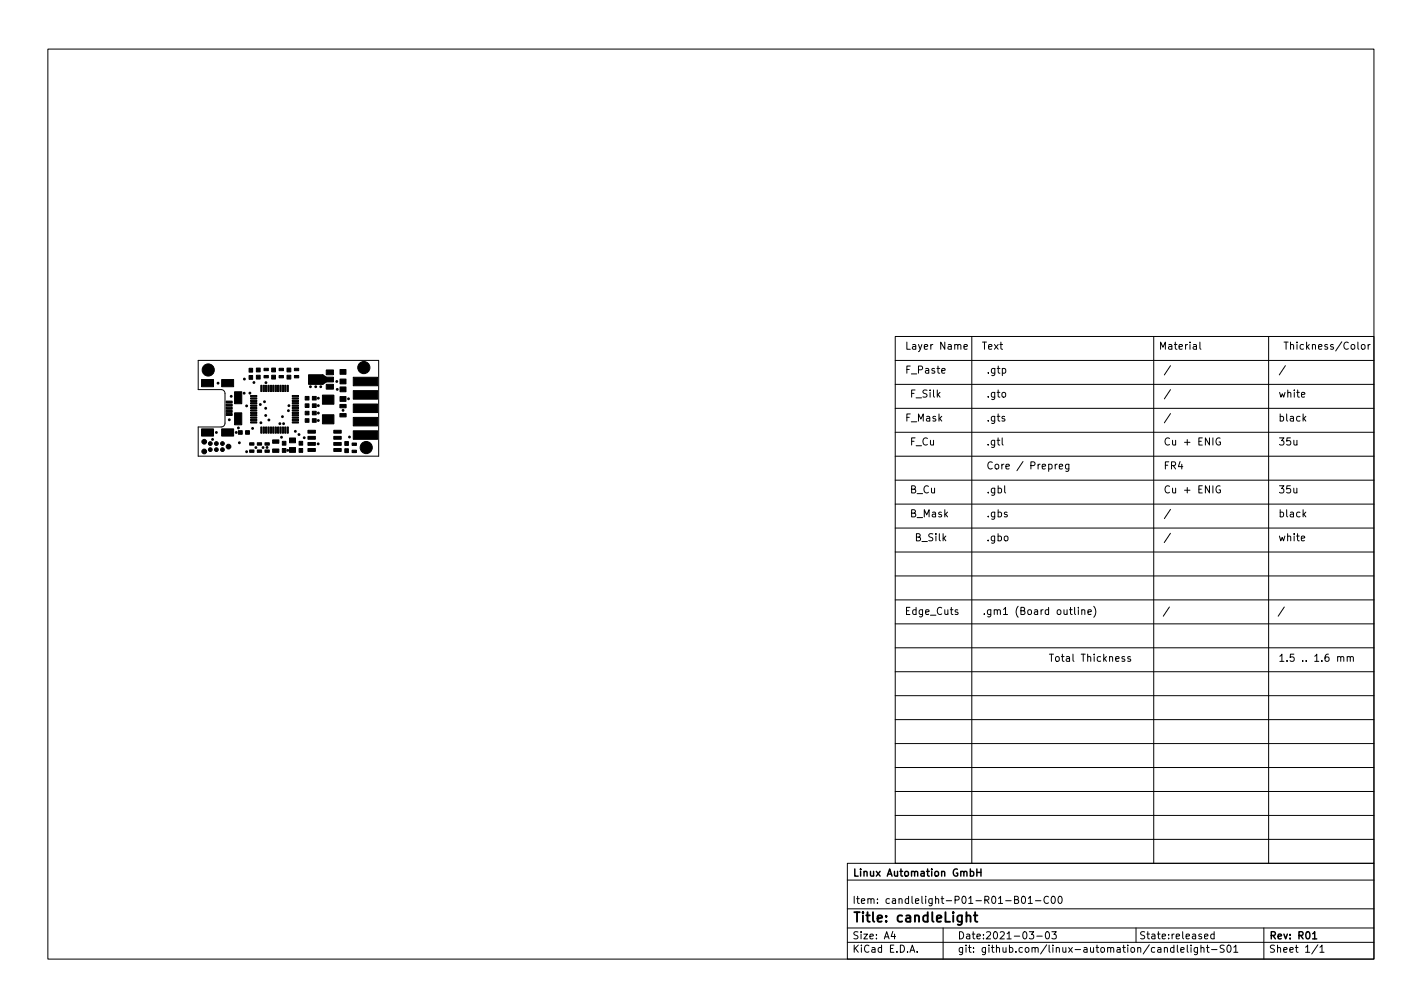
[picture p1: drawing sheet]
<svg xmlns="http://www.w3.org/2000/svg" width="297mm" height="210mm" viewBox="0 0 297 210" stroke-linecap="round" stroke-linejoin="round" font-family="sans-serif">
<defs><g id="words">
<text font-size="2.8" x="178" y="192.6">Title: candleLight</text>
<g font-size="2.1">
<text x="189" y="73">Layer Name</text>
<text x="189" y="78">F_Paste</text>
<text x="205" y="73">Text</text>
<text x="206" y="78">.gtp</text>
<text x="242" y="73">Material</text>
<text x="268" y="73">Thickness/Color</text>
<text x="190" y="83">F_Silk</text>
<text x="206" y="83">.gto</text>
<text x="267" y="83">white</text>
<text x="189" y="88">F_Mask</text>
<text x="206" y="88">.gts</text>
<text x="267" y="88">black</text>
<text x="190" y="93">F_Cu</text>
<text x="206" y="93">.gtl</text>
<text x="243" y="93">Cu + ENIG</text>
<text x="267" y="93">35u</text>
<text x="206" y="98">Core / Prepreg</text>
<text x="243" y="98">FR4</text>
<text x="190" y="108">B_Mask</text>
<text x="190" y="103">B_Cu</text>
<text x="206" y="108">.gbs</text>
<text x="206" y="103">.gbl</text>
<text x="243" y="103">Cu + ENIG</text>
<text x="267" y="103">35u</text>
<text x="267" y="108">black</text>
<text x="191" y="113">B_Silk</text>
<text x="206" y="113">.gbo</text>
<text x="267" y="113">white</text>
<text x="188.9" y="128.4">Edge_Cuts</text>
<text x="205.2" y="128.4">.gm1 (Board outline)</text>
<text x="219" y="138.2">Total Thickness</text>
<text x="267" y="138.2">1.5 .. 1.6 mm</text>
<text x="178" y="183">Linux Automation GmbH</text>
<text x="178" y="188.7">Item: candlelight-P01-R01-B01-C00</text>
<text x="178" y="196.1">Size: A4</text>
<text x="200" y="196.1">Date:2021-03-03</text>
<text x="237.9" y="196.1">State:released</text>
<text x="265" y="196.1">Rev: R01</text>
<text x="178" y="198.9">KiCad E.D.A.</text>
<text x="200" y="198.9">git: github.com/linux-automation/candlelight-S01</text>
<text x="265" y="198.9">Sheet 1/1</text>
</g>
</g></defs>
<g fill="none" stroke="#000" stroke-width=".21">
<path d="M10 10.2h277v190.1h-277zM41.4 75.2h37.7v20h-37.7v-6.1h4.8a.8 .8 0 0 0 .8-.8v-6.2a.8 .8 0 0 0-.8-.8h-4.8zM187 70.3h100v110h-100zM187 75.3h100M196.7 77.4l.7-.1v-.3l-.5-.1-.2 .2 .1 .8h.6M201.4 72.4l.7-.1-.1-.3-.4-.1-.2 .2v.8h.6M203 70.3v110M241 70.2v110M244.5 76.4l-1.3 1.9M250.6 71.4v1.3l.3 .2M265 70.2v110M268.5 76.4l-1.3 1.9"/>
<path d="M283.6 71.4v1.3l.3 .2M284.5 72l.4-.1 .2 .3v.4l-.2 .3h-.4l-.1-.3zM285.8 71.9v1M286.2 71.9l-.4 .3M187 80.3h100M187 85.3h100M187 90.3h100M187 95.3h100M209.3 91.4v1.3l.3 .2M220.4 96.9v1M220.8 96.9l-.4 .3M221.3 97.4l.7-.1-.1-.3-.4-.1-.2 .2v.8h.6"/>
<path d="M223.3 96.9v1.2l-.3 .3h-.4M223.3 97l-.5-.1-.2 .3 .1 .7h.6M244.5 86.4l-1.3 1.9M244.5 81.4l-1.3 1.9M254.9 91.5a.7 .7 0 0 0-.9 .7 .7 .7 0 0 0 .9 .7v-.6h-.3M271.9 82.4l.7-.1-.1-.3-.4-.1-.2 .2v.8h.6M272.3 87.4l.5 .5M272.8 86.9l-.6 .6M187 100.3h100M187 105.3h100M187 110.3h100M187 115.3h100"/>
<path d="M209.9 101.4v1.3l.2 .2M244.5 111.4l-1.3 1.9M244.5 106.4l-1.3 1.9M254.9 101.5a.7 .7 0 0 0-.9 .7 .7 .7 0 0 0 .9 .7v-.6h-.3M271.8 112.4l.7-.1v-.3l-.5-.1-.2 .2 .1 .8h.6M272.3 107.4l.5 .5M272.8 106.9l-.6 .6M187 120.3h100M187 125.3h100M187 130.3h100M187 135.3h100M200.1 127.4l-.4-.1-.2 .2 .1 .2 .5 .2v.3h-.6"/>
<path d="M225.3 126.8v.2M225.3 127.3v1M226 127.5l.2-.2 .3 .1 .1 .9M226 127.3v1M227.3 127.8l.7-.1-.1-.3-.4-.1-.2 .2v.7h.6M228.5 126.6a1.72 1.72 0 0 1 0 2.3M234.9 137.2l-.3-.1-.3 .2 .1 .2 .5 .2v.3h-.6M236.1 137.2l-.3-.1-.2 .2v.2l.5 .2v.3h-.5M244.3 126.7l-1.3 2M268.3 126.7l-1.3 2M279.4 137.2l.2-.1 .4 .1 .1 .9M280.1 137.3l.2-.2 .3 .1 .1 .9"/>
<path d="M281.4 137.2l.2-.1 .4 .1 .1 .9M281.4 137.1v1M282.1 137.3l.2-.2 .3 .1 .1 .9M187 140.3h100M187 145.3h100M187 150.3h100M187 155.3h100M187 160.3h100M187 165.3h100M187 170.3h100M187 175.3h100M177 180.3h110v20h-110z"/>
<path d="M177 196.8h110M177 193.8h110M177 189.8h110M177 183.8h110M186.5 194.5l-.4 1h1M186.9 195v1M190.1 198.8l.5-1.5 .5 1.5M190.2 198.4h.7M191.6 198.7v.1M197 193.8v6.5M211.9 187.8h.7l.1-.2-.1-.3-.7-.2v1.5h.6l.2-.1 .1-.4-.4-.3M213.6 187.2l.1-.1a.8 .8 0 0 1 .5 .8 .8 .8 0 0 1-.5 .7 1 1 0 0 1-.1-1.4z"/>
<path d="M214.8 187.6l.4-.5v1.5M214.8 188.6h.8M216.3 188.1h1.1M216.6 195.5h1.1M218.6 194.6l.1-.1a.8 .8 0 0 1 .5 .8 .8 .8 0 0 1-.5 .7 1 1 0 0 1-.1-1.4zM219 187.3a.71 .71 0 0 0-1 .5 .71 .71 0 0 0 .7 .8l.3-.1M219.7 194.5h.9l-.5 .6 .5 .1v.7l-.2 .1-.7-.1M219.8 187.2l.1-.1a.8 .8 0 0 1 .6 .8 .8 .8 0 0 1-.6 .7 1 1 0 0 1-.1-1.4zM221.2 187.2l.2-.1a.8 .8 0 0 1 .5 .8 .8 .8 0 0 1-.5 .7 1 1 0 0 1-.2-1.4zM237.3 193.7v3M245.2 197.9l-.4-.1-.3 .3 .1 .7h.6M245.2 197.3v1.5"/>
<path d="M245.9 197.3v1.3l.2 .2M246.6 198.3l.8-.1-.1-.3-.4-.1-.3 .2 .1 .8h.6M248 197.3v1.3l.2 .2M248.8 197.3v.2M248.8 197.8v1M250.1 197.8v1.2l-.2 .3h-.4M250.1 197.9l-.4-.1-.3 .3 .2 .7h.5M250.9 198l.2-.2 .3 .1 .1 .9M250.9 197.3v1.5M251.6 195.5l.7-.1v-.3l-.5-.1-.2 .2 .1 .8h.6M252 197.8h.6M252.2 197.3v1.3l.4 .2"/>
<path d="M253.1 198.3h1.1M253.6 195.1l-.4-.1-.3 .3 .1 .7h.6M253.6 194.5v1.5M255.7 197.4l-.6-.1-.2 .3 .1 .4 .6 .3v.4l-.2 .1h-.5M256.4 197.5l.2-.2a.8 .8 0 0 1 .6 .8 .8 .8 0 0 1-.6 .7l-.2-.1-.1-.4zM257.7 197.8l.4-.5v1.5M257.7 198.8h.9M264 193.8v6.5M275.3 197.3l-1.3 1.9M275.7 197.8l.4-.5v1.5M275.7 198.8h.9"/>
</g>
<g fill="none" stroke="#000" stroke-width=".3">
<path d="M202.7 182l.4-.1 .3 .3-.1 .7h-.6M204.1 181.4v1.5M204.1 182.1h.8M204.9 181.4v1.5M274.2 195l.4-.5v1.5M274.2 196h.9"/>
<circle cx="45.5" cy="80" r=".15"/>
<circle cx="51.1" cy="79.1" r=".15"/>
<circle cx="53" cy="79.9" r=".15"/>
<circle cx="55.5" cy="79.9" r=".15"/>
<circle cx="70.3" cy="79.6" r=".15"/>
<circle cx="44.4" cy="91.7" r=".15"/>
<circle cx="45.2" cy="90.3" r=".15"/>
<circle cx="47.9" cy="87.6" r=".15"/>
<circle cx="48.3" cy="82.7" r=".15"/>
<circle cx="49.4" cy="90.3" r=".15"/>
<circle cx="49.8" cy="89.3" r=".15"/>
<circle cx="50" cy="92.4" r=".15"/>
<circle cx="51" cy="82.1" r=".15"/>
<circle cx="51.5" cy="94.3" r=".15"/>
<circle cx="51.5" cy="84.8" r=".15"/>
<circle cx="52.2" cy="82.1" r=".15"/>
<circle cx="52.8" cy="89.4" r=".15"/>
<circle cx="53.5" cy="93.4" r=".15"/>
<circle cx="54.4" cy="84.5" r=".15"/>
<circle cx="54.5" cy="88.3" r=".15"/>
<circle cx="54.9" cy="93.4" r=".15"/>
<circle cx="55.2" cy="83.9" r=".15"/>
<circle cx="55.5" cy="86.7" r=".15"/>
<circle cx="55.5" cy="85.2" r=".15"/>
<circle cx="55.8" cy="93.4" r=".15"/>
<circle cx="56.2" cy="87.7" r=".15"/>
<circle cx="58.5" cy="88.5" r=".15"/>
<circle cx="58.8" cy="91.3" r=".15"/>
<circle cx="59" cy="87" r=".15"/>
<circle cx="59.2" cy="88.5" r=".15"/>
<circle cx="60.1" cy="94" r=".15"/>
<circle cx="60.2" cy="85.7" r=".15"/>
<circle cx="60.3" cy="84.7" r=".15"/>
<circle cx="61.7" cy="90.1" r=".15"/>
<circle cx="62.5" cy="90.7" r=".15"/>
<circle cx="63.5" cy="91.4" r=".15"/>
<circle cx="64.8" cy="80.7" r=".15"/>
<circle cx="65.9" cy="80.7" r=".15"/>
<circle cx="66.5" cy="92.7" r=".15"/>
<circle cx="66.5" cy="87.8" r=".15"/>
<circle cx="66.5" cy="83.1" r=".15"/>
<circle cx="66.5" cy="84.7" r=".15"/>
<circle cx="66.5" cy="86.2" r=".15"/>
<circle cx="67" cy="80.7" r=".15"/>
<circle cx="70.5" cy="81.3" r=".15"/>
<circle cx="71.7" cy="85.7" r=".15"/>
<circle cx="72.8" cy="83.3" r=".15"/>
<circle cx="73" cy="91.2" r=".15"/>
</g>
<path d="M201.9 191.3a.5 .5 0 0 1 .8 .1v1.1M203.4 191.1h.8M203.7 190.5v1.7l.1 .2 .4 .1" fill="none" stroke="#000" stroke-width=".4"/>
<g fill="#000" stroke="#000" stroke-width=".21">
<path d="M52 78.4h.8v.8h-.8zM52 76.9h.8v.8h-.8zM53.6 76.9h.7v.7h-.7zM53.6 78.3h.7v.8h-.7zM55.2 76.9h.8v.5h-.8zM55.2 78.4h.8v.5h-.8zM56.8 76.9h.7v.7h-.7zM56.8 78.3h.7v.8h-.7zM58.3 76.9h.9v.5h-.9zM58.3 78.4h.9v.5h-.9zM60 76.9h.7v.7h-.7zM60 78.3h.7v.8h-.7z"/>
<path d="M61.5 76.9h.9v.5h-.9zM61.5 78.4h.9v.5h-.9zM67.4 78.2l.8 .5v1l-.8 .5zM68.2 78.7h1.5v1h-1.5zM68.2 77.2h1.5v1h-1.5zM71 77.1h1.3v1h-1.3zM71 79.1h1.3v1h-1.3zM73.8 78.8h5.1v1.7h-5.1zM42.1 79.2h2.5v1.5h-2.5zM42.1 89.5h2.5v1.5h-2.5zM46.3 79.2h2.5v1.5h-2.5zM46.3 89.5h2.5v1.5h-2.5z"/>
<path d="M47.3 86.3h1.2v.4h-1.2zM47.3 85.7h1.2v.4h-1.2zM47.3 83.7h1.2v.4h-1.2zM47.3 84.4h1.2v.4h-1.2zM47.3 85h1.2v.4h-1.2zM49 86.2h1.5v2.5h-1.5zM49 81.8h1.5v2.5h-1.5zM49.8 89.9h.8v.8h-.8zM51.3 89.9h.8v.8h-.8zM52.2 93.9h.8v.5h-.8zM52.2 92.4h.8v.5h-.8zM52.3 82.6h1.3v.2h-1.3z"/>
<path d="M52.3 83.1h1.3v.2h-1.3zM52.3 83.6h1.3v.2h-1.3zM52.3 84.1h1.3v.2h-1.3zM52.3 84.6h1.3v.2h-1.3zM52.3 85.1h1.3v.2h-1.3zM52.3 85.6h1.3v.2h-1.3zM52.3 86.1h1.3v.2h-1.3zM52.3 86.6h1.3v.2h-1.3zM52.3 87.1h1.3v.2h-1.3zM52.3 87.6h1.3v.2h-1.3zM52.3 88.1h1.3v.2h-1.3zM53.7 92.4h.9v.5h-.9z"/>
<path d="M53.7 93.9h.9v.5h-.9zM54.5 80.4h.2v1.3h-.2zM54.5 89.1h.2v1.3h-.2zM55 80.4h.2v1.3h-.2zM55 89.1h.2v1.3h-.2zM55.5 80.4h.2v1.3h-.2zM55.5 89.1h.2v1.3h-.2zM56 80.4h.2v1.3h-.2zM56 89.1h.2v1.3h-.2zM55.3 93.9h1v.5h-1zM55.3 92.4h1v.5h-1zM56.5 80.4h.2v1.3h-.2z"/>
<path d="M56.5 89.1h.2v1.3h-.2zM57 80.4h.2v1.3h-.2zM57 89.1h.2v1.3h-.2zM57.5 80.4h.2v1.3h-.2zM57.5 89.1h.2v1.3h-.2zM58 80.4h.2v1.3h-.2zM58 89.1h.2v1.3h-.2zM57 93.7h1.3v.7h-1.3zM57 91.8h1.3v.7h-1.3zM58.5 80.4h.2v1.3h-.2zM58.5 89.1h.2v1.3h-.2zM59 80.4h.2v1.3h-.2z"/>
<path d="M59 89.1h.2v1.3h-.2zM59 92.1h.7v.8h-.7zM59 93.6h.7v.8h-.7zM59.5 80.4h.2v1.3h-.2zM59.5 89.1h.2v1.3h-.2zM60 80.4h.2v1.3h-.2zM60 89.1h.2v1.3h-.2zM60.5 91.4h1.2v1h-1.2zM60.5 93.4h1.2v1h-1.2zM61 88.1h1.3v.2h-1.3zM61 87.6h1.3v.2h-1.3zM61 87.1h1.3v.2h-1.3z"/>
<path d="M61 86.6h1.3v.2h-1.3zM61 86.1h1.3v.2h-1.3zM61 85.6h1.3v.2h-1.3zM61 85.1h1.3v.2h-1.3zM61 84.6h1.3v.2h-1.3zM61 84.1h1.3v.2h-1.3zM61 83.6h1.3v.2h-1.3zM61 83.1h1.3v.2h-1.3zM61 82.6h1.3v.2h-1.3zM62.5 92.1h.7v.8h-.7zM62.5 93.6h.7v.8h-.7zM63.7 82.8h.9v.7h-.9z"/>
<path d="M63.7 84.3h.9v.8h-.9zM64.3 89.8h1.6v.6h-1.6zM64.3 91.1h1.6v.6h-1.6zM64.3 92.4h1.6v.6h-1.6zM64.3 93.7h1.6v.6h-1.6zM63.7 87.4h.9v.8h-.9zM63.7 85.9h.9v.7h-.9zM65.3 82.8h.7v.7h-.7zM65.3 84.3h.7v.8h-.7zM65.3 87.4h.7v.8h-.7zM65.3 85.9h.7v.7h-.7zM64.5 78.2h2.9v2h-2.9z"/>
<path d="M68.2 80.2h1.5v1h-1.5zM69.7 93.7h1.6v.6h-1.6zM69.7 92.4h1.6v.6h-1.6zM69.7 91.1h1.6v.6h-1.6zM69.7 89.8h1.6v.6h-1.6zM67.3 82.5h2.4v1.9h-2.4zM67.3 86.6h2.4v1.9h-2.4zM71 84.4h1.3v.7h-1.3zM71 86.3h1.3v.7h-1.3zM71 80.8h1.3v1h-1.3zM71 82.8h1.3v1h-1.3zM72 93.7h.8v.8h-.8z"/>
<path d="M72 92.2h.8v.8h-.8zM73.8 87.2h5.1v1.7h-5.1zM73.8 84.4h5.1v1.7h-5.1zM73.8 81.6h5.1v1.7h-5.1zM73.8 89.9h5.1v1.8h-5.1zM73.6 94h.8v.5h-.8zM73.6 92.5h.8v.5h-.8z"/>
<circle cx="43.5" cy="77.2" r="1.27"/>
<circle cx="76" cy="76.7" r="1.27"/>
<circle cx="42.7" cy="94.3" r=".5"/>
<circle cx="42.7" cy="92.2" r=".5"/>
<circle cx="43.9" cy="93.9" r=".39"/>
<circle cx="43.9" cy="92.6" r=".39"/>
<circle cx="45.2" cy="93.9" r=".39"/>
<circle cx="45.2" cy="92.6" r=".39"/>
<circle cx="46.5" cy="93.9" r=".39"/>
<circle cx="46.5" cy="92.6" r=".39"/>
<circle cx="47.7" cy="93.2" r=".5"/>
<circle cx="76.5" cy="93.4" r="1.27"/>
</g>
<use href="#words"/>
</svg>
